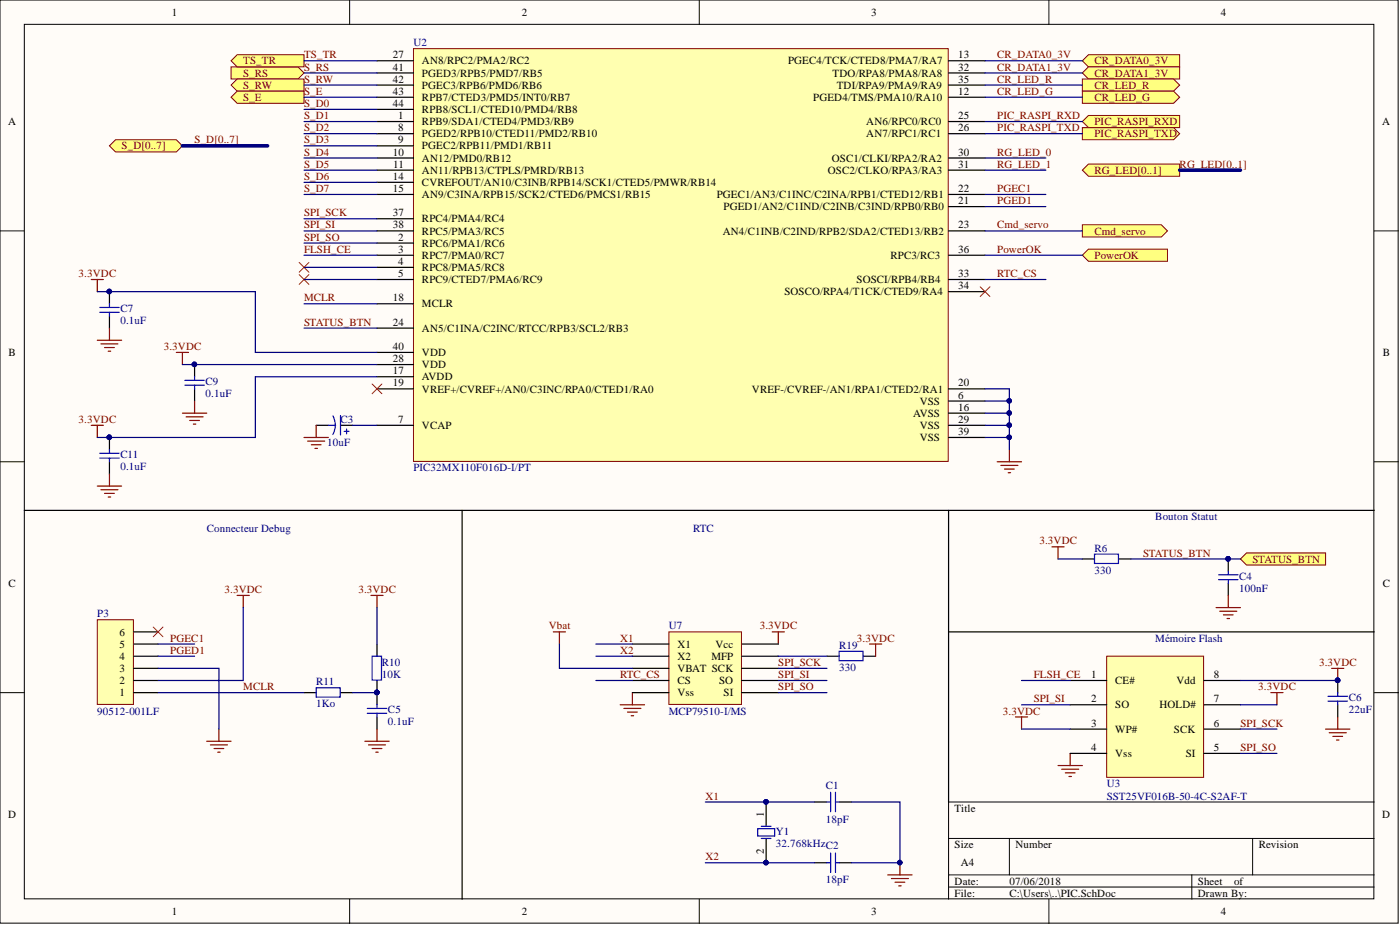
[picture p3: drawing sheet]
<svg xmlns="http://www.w3.org/2000/svg" width="292mm" height="193mm" viewBox="0 0 292 193" stroke-linecap="round" stroke-linejoin="round" font-family="sans-serif">
<defs><g id="words">
<g font-size="2.3">
<text x="35.9" y="3.3">1</text>
<text x="108.9" y="3.3">2</text>
<text x="181.8" y="3.3">3</text>
<text x="254.8" y="3.3">4</text>
<text x="82" y="14.7">41</text>
<text x="82" y="17.2">42</text>
<text x="82" y="12.2">27</text>
<text x="88" y="16">PGED3/RPB5/PMD7/RB5</text>
<text x="88" y="13.4">AN8/RPC2/PMA2/RC2</text>
<text x="164.4" y="13.4">PGEC4/TCK/CTED8/PMA7/RA7</text>
<text x="173.7" y="16">TDO/RPA8/PMA8/RA8</text>
<text x="199.9" y="12.2">13</text>
<text x="199.9" y="14.7">32</text>
<text x="199.9" y="17.2">35</text>
<text x="82" y="19.8">43</text>
<text x="82" y="22.3">44</text>
<text x="88" y="18.5">PGEC3/RPB6/PMD6/RB6</text>
<text x="88" y="21">RPB7/CTED3/PMD5/INT0/RB7</text>
<text x="88" y="23.6">RPB8/SCL1/CTED10/PMD4/RB8</text>
<text x="169.7" y="21">PGED4/TMS/PMA10/RA10</text>
<text x="174.6" y="18.5">TDI/RPA9/PMA9/RA9</text>
<text x="199.9" y="19.8">12</text>
<text x="1.7" y="26.1">A</text>
<text x="83.1" y="24.8">1</text>
<text x="83.1" y="27.4">8</text>
<text x="83.1" y="29.9">9</text>
<text x="88" y="26.1">RPB9/SDA1/CTED4/PMD3/RB9</text>
<text x="88" y="28.7">PGED2/RPB10/CTED11/PMD2/RB10</text>
<text x="180.7" y="26.1">AN6/RPC0/RC0</text>
<text x="180.7" y="28.7">AN7/RPC1/RC1</text>
<text x="199.9" y="24.8">25</text>
<text x="199.9" y="27.4">26</text>
<text x="288.4" y="26.1">A</text>
<text x="82" y="32.5">10</text>
<text x="82" y="35">11</text>
<text x="88" y="31.2">PGEC2/RPB11/PMD1/RB11</text>
<text x="88" y="33.7">AN12/PMD0/RB12</text>
<text x="173.6" y="33.7">OSC1/CLKI/RPA2/RA2</text>
<text x="199.9" y="32.5">30</text>
<text x="199.9" y="35">31</text>
<text x="82" y="37.5">14</text>
<text x="82" y="40.1">15</text>
<text x="88" y="36.3">AN11/RPB13/CTPLS/PMRD/RB13</text>
<text x="88" y="38.8">CVREFOUT/AN10/C3INB/RPB14/SCK1/CTED5/PMWR/RB14</text>
<text x="88" y="41.3">AN9/C3INA/RPB15/SCK2/CTED6/PMCS1/RB15</text>
<text x="149.5" y="41.3">PGEC1/AN3/C1INC/C2INA/RPB1/CTED12/RB1</text>
<text x="172.7" y="36.3">OSC2/CLKO/RPA3/RA3</text>
<text x="199.9" y="40.1">22</text>
<text x="82" y="45.1">37</text>
<text x="82" y="47.7">38</text>
<text x="88" y="46.4">RPC4/PMA4/RC4</text>
<text x="151" y="43.9">PGED1/AN2/C1IND/C2INB/C3IND/RPB0/RB0</text>
<text x="199.9" y="47.7">23</text>
<text x="199.9" y="42.6">21</text>
<text x="83.1" y="50.2">2</text>
<text x="83.1" y="52.7">3</text>
<text x="88" y="48.9">RPC5/PMA3/RC5</text>
<text x="88" y="51.5">RPC6/PMA1/RC6</text>
<text x="150.8" y="48.9">AN4/C1INB/C2IND/RPB2/SDA2/CTED13/RB2</text>
<text x="199.9" y="52.7">36</text>
<text x="83.1" y="55.3">4</text>
<text x="83.1" y="57.8">5</text>
<text x="88" y="54">RPC7/PMA0/RC7</text>
<text x="88" y="56.5">RPC8/PMA5/RC8</text>
<text x="88" y="59.1">RPC9/CTED7/PMA6/RC9</text>
<text x="178.7" y="59.1">SOSCI/RPB4/RB4</text>
<text x="185.8" y="54">RPC3/RC3</text>
<text x="199.9" y="57.8">33</text>
<text x="82" y="62.9">18</text>
<text x="88" y="64.1">MCLR</text>
<text x="163.7" y="61.6">SOSCO/RPA4/T1CK/CTED9/RA4</text>
<text x="199.9" y="60.3">34</text>
<text x="82" y="67.9">24</text>
<text x="88" y="69.2">AN5/C1INA/C2INC/RTCC/RPB3/SCL2/RB3</text>
<text x="1.8" y="74.3">B</text>
<text x="82" y="75.5">28</text>
<text x="82" y="73">40</text>
<text x="88" y="76.8">VDD</text>
<text x="88" y="74.3">VDD</text>
<text x="288.5" y="74.3">B</text>
<text x="82" y="80.6">19</text>
<text x="82" y="78.1">17</text>
<text x="88" y="81.9">VREF+/CVREF+/AN0/C3INC/RPA0/CTED1/RA0</text>
<text x="88" y="79.3">AVDD</text>
<text x="156.9" y="81.9">VREF-/CVREF-/AN1/RPA1/CTED2/RA1</text>
<text x="199.9" y="80.6">20</text>
<text x="199.9" y="83.2">6</text>
<text x="83.1" y="88.2">7</text>
<text x="88" y="89.5">VCAP</text>
<text x="190.6" y="87">AVSS</text>
<text x="191.9" y="84.4">VSS</text>
<text x="191.9" y="89.5">VSS</text>
<text x="199.9" y="85.7">16</text>
<text x="199.9" y="88.2">29</text>
<text x="191.9" y="92">VSS</text>
<text x="199.9" y="90.8">39</text>
<text x="1.8" y="122.4">C</text>
<text x="288.5" y="122.4">C</text>
<text x="25" y="137.7">4</text>
<text x="25" y="135.1">5</text>
<text x="25" y="132.6">6</text>
<text x="141.3" y="135.1">X1</text>
<text x="141.3" y="137.7">X2</text>
<text x="148.4" y="137.7">MFP</text>
<text x="149.3" y="135.1">Vcc</text>
<text x="25" y="142.7">2</text>
<text x="25" y="140.2">3</text>
<text x="141.3" y="140.2">VBAT SCK</text>
<text x="141.3" y="142.7">CS</text>
<text x="150" y="142.7">SO</text>
<text x="227.7" y="141.5">1</text>
<text x="232.7" y="142.7">CE#</text>
<text x="245.4" y="142.7">Vdd</text>
<text x="253.2" y="141.5">8</text>
<text x="25" y="145.3">1</text>
<text x="141.3" y="145.3">Vss</text>
<text x="151" y="145.3">SI</text>
<text x="227.7" y="146.5">2</text>
<text x="232.7" y="147.8">SO</text>
<text x="241.9" y="147.8">HOLD#</text>
<text x="253.2" y="146.5">7</text>
<text x="227.7" y="151.6">3</text>
<text x="232.7" y="152.9">WP#</text>
<text x="244.9" y="152.9">SCK</text>
<text x="253.2" y="151.6">6</text>
<text x="227.7" y="156.7">4</text>
<text x="232.7" y="157.9">Vss</text>
<text x="247.4" y="157.9">SI</text>
<text x="253.2" y="156.7">5</text>
<text x="1.7" y="170.6">D</text>
<text x="159.3" y="170.4" transform="rotate(-90 159.3 170.4)">1</text>
<text x="199.2" y="169.3">Title</text>
<text x="288.4" y="170.6">D</text>
<text x="159.3" y="178.1" transform="rotate(-90 159.3 178.1)">2</text>
<text x="199.2" y="176.9">Size</text>
<text x="211.9" y="176.9">Number</text>
<text x="262.6" y="176.9">Revision</text>
<text x="199.2" y="184.5">Date:</text>
<text x="200.5" y="180.7">A4</text>
<text x="210.6" y="184.5">07/06/2018</text>
<text x="249.9" y="184.5">Sheet</text>
<text x="257.5" y="184.5">of</text>
<text x="35.9" y="190.9">1</text>
<text x="108.9" y="190.9">2</text>
<text x="181.8" y="190.9">3</text>
<text x="199.2" y="187.1">File:</text>
<text x="210.6" y="187.1">C:\Users\..\PIC.SchDoc</text>
<text x="249.9" y="187.1">Drawn By:</text>
<text x="254.8" y="190.9">4</text>
</g>
<g font-size="2.3" fill="#000080">
<text x="86.3" y="9.6">U2</text>
<text x="25.1" y="65.2">C7</text>
<text x="25.1" y="67.7">0.1uF</text>
<text x="42.9" y="80.4">C9</text>
<text x="42.9" y="82.9">0.1uF</text>
<text x="71" y="88.2">C3</text>
<text x="25.1" y="95.6">C11</text>
<text x="68.3" y="93">10uF</text>
<text x="25.1" y="98.1">0.1uF</text>
<text x="86.3" y="98.4">PIC32MX110F016D-I/PT</text>
<text x="43.1" y="111">Connecteur Debug</text>
<text x="144.6" y="111">RTC</text>
<text x="241" y="108.5">Bouton Statut</text>
<text x="228.4" y="115.1">R6</text>
<text x="228.4" y="119.7">330</text>
<text x="258.6" y="120.9">C4</text>
<text x="258.6" y="123.5">100nF</text>
<text x="20.3" y="128.8">P3</text>
<text x="139.6" y="131.3">U7</text>
<text x="175.1" y="135.4">R19</text>
<text x="241" y="133.8">Mémoire Flash</text>
<text x="66" y="143">R11</text>
<text x="79.7" y="138.9">R10</text>
<text x="79.7" y="141.5">10K</text>
<text x="175.1" y="139.9">330</text>
<text x="20.3" y="149.1">90512-001LF</text>
<text x="66" y="147.5">1Ko</text>
<text x="80.9" y="148.8">C5</text>
<text x="139.6" y="149.1">MCP79510-I/MS</text>
<text x="281.4" y="146.3">C6</text>
<text x="281.4" y="148.8">22uF</text>
<text x="80.9" y="151.3">0.1uF</text>
<text x="172.3" y="164.5">C1</text>
<text x="230.9" y="164.3">U3</text>
<text x="230.9" y="166.8">SST25VF016B-50-4C-S2AF-T</text>
<text x="172.3" y="171.6">18pF</text>
<text x="161.9" y="174.2">Y1</text>
<text x="161.9" y="176.7">32.768kHzC2</text>
<text x="172.3" y="184.3">18pF</text>
</g>
<g font-size="2.3" fill="#800000">
<text x="50.7" y="16">S_RS</text>
<text x="50.7" y="13.4">TS_TR</text>
<text x="63.4" y="12.2">TS_TR</text>
<text x="63.4" y="14.7">S_RS</text>
<text x="63.4" y="17.2">S_RW</text>
<text x="208.1" y="12.2">CR_DATA0_3V</text>
<text x="208.1" y="14.7">CR_DATA1_3V</text>
<text x="208.1" y="17.2">CR_LED_R</text>
<text x="228.4" y="13.4">CR_DATA0_3V</text>
<text x="228.4" y="16">CR_DATA1_3V</text>
<text x="50.7" y="18.5">S_RW</text>
<text x="50.7" y="21">S_E</text>
<text x="63.4" y="22.3">S_D0</text>
<text x="63.4" y="19.8">S_E</text>
<text x="208.1" y="19.8">CR_LED_G</text>
<text x="228.4" y="18.5">CR_LED_R</text>
<text x="228.4" y="21">CR_LED_G</text>
<text x="40.6" y="29.9">S_D[0..7]</text>
<text x="63.4" y="24.8">S_D1</text>
<text x="63.4" y="27.4">S_D2</text>
<text x="63.4" y="29.9">S_D3</text>
<text x="208.1" y="24.8">PIC_RASPI_RXD</text>
<text x="208.1" y="27.4">PIC_RASPI_TXD</text>
<text x="228.4" y="26.1">PIC_RASPI_RXD</text>
<text x="228.4" y="28.7">PIC_RASPI_TXD</text>
<text x="25.4" y="31.2">S_D[0..7]</text>
<text x="63.4" y="32.5">S_D4</text>
<text x="63.4" y="35">S_D5</text>
<text x="208.1" y="32.5">RG_LED_0</text>
<text x="208.1" y="35">RG_LED_1</text>
<text x="246.1" y="35">RG_LED[0..1]</text>
<text x="63.4" y="37.5">S_D6</text>
<text x="63.4" y="40.1">S_D7</text>
<text x="208.1" y="40.1">PGEC1</text>
<text x="228.4" y="36.3">RG_LED[0..1]</text>
<text x="63.4" y="45.1">SPI_SCK</text>
<text x="63.4" y="47.7">SPI_SI</text>
<text x="208.1" y="42.6">PGED1</text>
<text x="208.1" y="47.7">Cmd_servo</text>
<text x="63.4" y="50.2">SPI_SO</text>
<text x="63.4" y="52.7">FLSH_CE</text>
<text x="208.1" y="52.7">PowerOK</text>
<text x="228.4" y="48.9">Cmd_servo</text>
<text x="16.4" y="57.8">3.3VDC</text>
<text x="208.1" y="57.8">RTC_CS</text>
<text x="228.4" y="54">PowerOK</text>
<text x="63.4" y="62.9">MCLR</text>
<text x="63.4" y="67.9">STATUS_BTN</text>
<text x="34.2" y="73">3.3VDC</text>
<text x="16.4" y="88.2">3.3VDC</text>
<text x="216.9" y="113.6">3.3VDC</text>
<text x="238.5" y="116.1">STATUS_BTN</text>
<text x="261.3" y="117.4">STATUS_BTN</text>
<text x="46.9" y="123.7">3.3VDC</text>
<text x="74.8" y="123.7">3.3VDC</text>
<text x="114.5" y="131.3">Vbat</text>
<text x="158.5" y="131.3">3.3VDC</text>
<text x="35.5" y="133.8">PGEC1</text>
<text x="35.5" y="136.4">PGED1</text>
<text x="129.4" y="133.8">X1</text>
<text x="129.4" y="136.4">X2</text>
<text x="178.8" y="133.8">3.3VDC</text>
<text x="50.7" y="144">MCLR</text>
<text x="129.4" y="141.5">RTC_CS</text>
<text x="162.4" y="141.5">SPI_SI</text>
<text x="162.4" y="138.9">SPI_SCK</text>
<text x="162.4" y="144">SPI_SO</text>
<text x="215.7" y="141.5">FLSH_CE</text>
<text x="262.5" y="144">3.3VDC</text>
<text x="275.2" y="138.9">3.3VDC</text>
<text x="209.2" y="149.1">3.3VDC</text>
<text x="215.7" y="146.5">SPI_SI</text>
<text x="258.8" y="151.6">SPI_SCK</text>
<text x="258.8" y="156.7">SPI_SO</text>
<text x="147.2" y="166.8">X1</text>
<text x="147.2" y="179.5">X2</text>
</g>
</g></defs>
<g fill="#fffcf8" stroke="#000" stroke-width=".21">
<path d="M0 0h291.7v192.6h-291.7z"/>
<path d="M5.1 5.1h281.5v182.4h-281.5z"/>
</g>
<g fill="none" stroke="#000" stroke-width=".21">
<path d="M72.9 0v5.1M145.9 0v5.1M218.8 0v5.1M0 48.2h5.1M286.7 48.2h5.1M0 96.3h5.1M286.7 96.3h5.1M0 144.5h5.1M286.7 144.5h5.1M197.9 174.9h88.8M210.6 174.9v7.6M261.3 174.9v7.6"/>
<path d="M286.7 167.3h-88.8v20.3M72.9 187.6v5.1M145.9 187.6v5.1M197.9 182.5h88.8M197.9 185.1h88.8M218.8 187.6v5.1M248.7 182.5v5.1"/>
</g>
<path d="M159.9 167.3v5.1M159.9 174.9v5.1M170 167.3h2.5M175.1 167.3h2.5" fill="none" stroke="#000" stroke-width=".25"/>
<g fill="#000080" stroke="#000080" stroke-width=".21">
<circle cx="159.8" cy="167.3" r=".47"/>
<circle cx="159.8" cy="179.9" r=".47"/>
<circle cx="187.7" cy="179.9" r=".47"/>
</g>
<path d="M158.1 172.9h3.5v1.5h-3.5zM158.8 174.9h2.1M158.8 172.4h2.1M172.5 167.3h.8M173.3 165.3v4M174.3 165.3v4M174.3 167.3h.8" fill="none" stroke="#00f" stroke-width=".25"/>
<path d="M187.8 180v2.5M185.2 182.5h5.1M186 183.3h3.5M186.7 184h2.1M187.5 184.8h.5" fill="none" stroke="#800000" stroke-width=".25"/>
<path d="M20.3 129.3h7.5v17.7h-7.5z" fill="#ffffb0" stroke="#800000" stroke-width=".21"/>
<g fill="none" stroke="#000" stroke-width=".25">
<path d="M5.1 106.5h281.6M96.4 106.5v81.1M197.9 106.5v60.8M27.9 139.4h5.1M27.9 136.9h5.1M27.9 134.4h5.1M27.9 131.8h5.1M78.7 134.4v2.5M197.9 131.8h88.8M27.9 144.5h5.1M27.9 142h5.1M63.4 144.5h2.6"/>
<path d="M71 144.5h2.6M78.7 142v5M78.7 149.6v2.5M170 180h2.5M175.1 180h2.5"/>
</g>
<path d="M32 130.8l2 2M34 130.8l-2 2" fill="none" stroke="#f00" stroke-width=".21"/>
<g fill="none" stroke="#800000" stroke-width=".25">
<path d="M219.5 114.1h2.5M220.7 114.1v2.5M277.8 139.4h2.6M279.1 139.4v2.6M43.1 154.6h5.1M43.9 155.4h3.5M44.7 156.2h2M45.4 156.9h.5M45.7 152.1v2.5M76.1 154.6h5.1M76.9 155.4h3.5M77.6 156.2h2.1"/>
<path d="M78.4 156.9h.5M78.7 152.1v2.5M220.7 159.7h5.1M223.3 157.2v2.5M221.5 160.5h3.6M222.3 161.2h2M223 162h.5"/>
</g>
<g fill="#000080" stroke="#000080" stroke-width=".21">
<circle cx="78.6" cy="144.5" r=".47"/>
<circle cx="279.1" cy="141.9" r=".47"/>
</g>
<path d="M77.6 136.9h2v5h-2zM66 143.5h5v1.9h-5zM76.6 147.8h4.1M76.6 148.8h4.1M78.7 147v.8M78.7 148.8v.8M172.5 180h.8M173.3 178v4M174.3 178v4M174.3 180h.8" fill="none" stroke="#00f" stroke-width=".25"/>
<g fill="#ffff80" stroke="#800000" stroke-width=".21">
<path d="M225.8 12.7l1.3-1.3h19v2.5h-19z" fill-rule="evenodd"/>
<path d="M225.8 15.2l1.3-1.3h19v2.6h-19z" fill-rule="evenodd"/>
<path d="M225.8 16.5h19.1l1.2 1.3-1.2 1.2h-19.1z" fill-rule="evenodd"/>
<path d="M225.8 19h19.1l1.2 1.3-1.2 1.3h-19.1z" fill-rule="evenodd"/>
<path d="M225.8 25.4l1.3-1.3h19v2.5h-19z" fill-rule="evenodd"/>
<path d="M225.8 26.6h19.1l1.2 1.3-1.2 1.3h-19.1z" fill-rule="evenodd"/>
<path d="M225.8 35.5l1.3-1.3h19v2.6h-19z" fill-rule="evenodd"/>
<path d="M225.8 46.9h16.5l1.3 1.3-1.3 1.2h-16.5z" fill-rule="evenodd"/>
<path d="M225.8 53.2l1.3-1.2h16.5v2.5h-16.5z" fill-rule="evenodd"/>
<path d="M48.2 13.9h14l1.2 1.3-1.2 1.3h-14z" fill-rule="evenodd"/>
<path d="M48.2 17.8l1.3-1.3h13.9v2.5h-13.9z" fill-rule="evenodd"/>
<path d="M48.2 20.3l1.3-1.3h13.9v2.6h-13.9z" fill-rule="evenodd"/>
<path d="M48.2 12.7l1.3-1.3h13.9v2.5h-13.9z" fill-rule="evenodd"/>
<path d="M22.8 30.4l1.3-1.2h12.7l1.3 1.2-1.3 1.3h-12.7z" fill-rule="evenodd"/>
</g>
<path d="M208.1 96.3h5M208.8 97.1h3.6M209.6 97.9h2M210.3 98.6h.6M210.6 93.8v2.5" fill="none" stroke="#800000" stroke-width=".25"/>
<path d="M230.9 136.9h20.2v25.3h-20.2z" fill="#ffffb0" stroke="#800000" stroke-width=".21"/>
<path d="M66 88.7h2.5M71 88.7h2.6M223.3 142h7.6M223.3 147h7.6M223.3 152.1h7.6M223.3 157.2h7.6M251.2 142h7.6M251.2 147h7.6M251.2 152.1h7.6M251.2 157.2h7.6" fill="none" stroke="#000" stroke-width=".25"/>
<path d="M68.5 88.7h1.5M69.5 86.8a4 4 0 0 1-.1 3.9M71 86.7v4.1M71.8 90h1M72.3 89.5v1" fill="none" stroke="#00f" stroke-width=".25"/>
<path d="M63.4 91.3h5.1M64.2 92h3.5M65 92.8h2M65.7 93.5h.5M66 88.7v2.6" fill="none" stroke="#800000" stroke-width=".25"/>
<path d="M86.3 10.1h111.5v86.2h-111.5z" fill="#ffffb0" stroke="#800000" stroke-width=".21"/>
<g fill="none" stroke="#000" stroke-width=".25">
<path d="M78.7 15.2h7.6M78.7 17.8h7.6M78.7 12.7h7.6M197.9 15.2h7.6M197.9 17.8h7.6M197.9 12.7h7.6M78.7 20.3h7.6M78.7 22.8h7.6M78.7 25.4h7.6M78.7 27.9h7.6M78.7 30.4h7.6M78.7 33h7.6"/>
<path d="M78.7 35.5h7.6M78.7 38h7.6M197.9 20.3h7.6M197.9 25.4h7.6M197.9 27.9h7.6M197.9 33h7.6M197.9 35.5h7.6M78.7 40.6h7.6M78.7 45.6h7.6M78.7 48.2h7.6M78.7 50.7h7.6M78.7 53.2h7.6"/>
<path d="M78.7 55.8h7.6M78.7 58.3h7.6M197.9 40.6h7.6M197.9 48.2h7.6M197.9 53.2h7.6M197.9 58.3h7.6M197.9 43.1h7.6M78.7 78.6h7.6M78.7 76.1h7.6M78.7 73.5h7.6M78.7 63.4h7.6M78.7 68.4h7.6"/>
<path d="M197.9 60.8h7.6M78.7 81.1h7.6M78.7 88.7h7.6M197.9 81.1h7.6M197.9 88.7h7.6M197.9 83.7h7.6M197.9 86.2h7.6M197.9 91.3h7.6M172.5 136.9h2.6M180.2 136.9h2.5M279.1 142v2.5M279.1 147v2.6"/>
</g>
<circle cx="279.1" cy="141.9" r=".47" fill="#000080" stroke="#000080" stroke-width=".21"/>
<path d="M175.1 135.9h5v1.9h-5zM277.1 145.3h4M277.1 146.3h4M279.1 144.5v.8M279.1 146.3v.7" fill="none" stroke="#00f" stroke-width=".25"/>
<g fill="none" stroke="#800000" stroke-width=".25">
<path d="M49.5 124.2h2.5M50.7 124.2v2.6M77.4 124.2h2.5M78.7 124.2v2.6M115.4 131.8h2.6M116.7 131.8v2.6M161.1 131.8h2.6M162.4 131.8v2.6M181.4 134.4h2.6M182.7 134.4v2.5M129.4 147h5.1M130.2 147.8h3.5"/>
<path d="M130.9 148.6h2.1M131.7 149.3h.5M131.9 144.5v2.5M276.6 152.1h5M277.3 152.9h3.6M278.1 153.6h2M278.9 154.4h.5M279.1 149.6v2.5"/>
</g>
<path d="M204.5 59.8l2 2.1M206.5 59.8l-2 2.1" fill="none" stroke="#f00" stroke-width=".21"/>
<path d="M139.6 131.8h15.1v15.2h-15.1z" fill="#ffffb0" stroke="#800000" stroke-width=".21"/>
<path d="M131.9 134.4h7.7M131.9 136.9h7.7M131.9 139.4h7.7M154.8 134.4h7.6M154.8 136.9h7.6M154.8 139.4h7.6M131.9 142h7.7M131.9 144.5h7.7M154.8 142h7.6M154.8 144.5h7.6" fill="none" stroke="#000" stroke-width=".25"/>
<path d="M258.8 116.6l1.3-1.3h16.5v2.6h-16.5z" fill-rule="evenodd" fill="#ffff80" stroke="#800000" stroke-width=".21"/>
<path d="M62.4 54.8l2 2M62.4 57.3l2 2M64.4 54.8l-2 2M64.4 57.3l-2 2M77.6 80.1l2.1 2M79.7 80.1l-2.1 2" fill="none" stroke="#f00" stroke-width=".21"/>
<g fill="none" stroke="#800000" stroke-width=".25">
<path d="M19 58.3h2.6M20.3 58.3v2.5M20.3 71h5.1M21.1 71.7h3.5M21.8 72.5h2.1M22.6 73.3h.5M22.8 68.4v2.6M36.8 73.5h2.5M38.1 73.5v2.6M19 88.7h2.6M20.3 88.7v2.6M22.8 98.9v2.5"/>
<path d="M38.1 86.2h5M38.8 87h3.6M39.6 87.7h2M40.3 88.5h.6M40.6 83.7v2.5M20.3 101.4h5.1M21.1 102.2h3.5M21.8 102.9h2.1M22.6 103.7h.5M253.7 126.8h5.1M254.5 127.5h3.5M255.3 128.3h2"/>
<path d="M256 129h.5M256.3 124.2v2.6M211.9 149.6h2.5M213.1 149.6v2.5M265.2 144.5h2.5M266.4 144.5v2.5"/>
</g>
<path d="M22.8 60.8v2.6M22.8 65.9v2.5M40.6 76.1v2.5M22.8 91.3v2.5M22.8 96.3v2.6M40.6 81.1v2.6M225.8 116.6h2.6M233.4 116.6h2.6M256.3 116.6v2.5M256.3 121.7v2.5" fill="none" stroke="#000" stroke-width=".25"/>
<g fill="#000080" stroke="#000080" stroke-width=".21">
<circle cx="22.8" cy="91.2" r=".47"/>
<circle cx="22.8" cy="60.8" r=".47"/>
<circle cx="40.6" cy="76" r=".47"/>
<circle cx="187.7" cy="179.9" r=".47"/>
<circle cx="78.6" cy="144.5" r=".47"/>
<circle cx="210.6" cy="83.6" r=".47"/>
<circle cx="210.6" cy="86.2" r=".47"/>
<circle cx="210.6" cy="88.7" r=".47"/>
<circle cx="210.6" cy="91.2" r=".47"/>
<circle cx="279.1" cy="141.9" r=".47"/>
<circle cx="159.8" cy="179.9" r=".47"/>
<circle cx="159.8" cy="167.3" r=".47"/>
<circle cx="256.2" cy="116.6" r=".47"/>
</g>
<g fill="none" stroke="#00f" stroke-width=".25">
<path d="M20.8 65.2h4.1M20.8 64.1h4.1M22.8 63.4v.7M22.8 65.2v.7M38.6 79.3h4M40.6 78.6v.7M20.8 95.6h4.1M20.8 94.6h4.1M22.8 93.8v.8M22.8 95.6v.7M38.6 80.4h4M40.6 80.4v.7"/>
<path d="M228.4 115.6h5v2h-5zM254.2 119.9h4.1M256.3 119.1v.8M254.2 120.9h4.1M256.3 120.9v.8"/>
</g>
<g fill="none" stroke="#000080" stroke-width=".25">
<path d="M63.4 12.7h15.3M63.4 15.2h15.3M63.4 17.8h15.3M205.5 12.7h20.3M205.5 15.2h20.3M205.5 17.8h20.3M63.4 20.3h15.3M63.4 25.4h15.3M63.4 27.9h15.3M63.4 33h15.3M63.4 35.5h15.3M63.4 38h15.3"/>
<path d="M63.4 30.4h15.3M63.4 22.8h15.3M205.5 20.3h20.3M205.5 25.4h20.3M205.5 27.9h20.3M205.5 33h12.7M205.5 35.5h12.7M63.4 53.2h15.3M63.4 50.7h15.3M63.4 58.3h15.3M63.4 40.6h15.3M63.4 48.2h15.3"/>
<path d="M63.4 55.8h15.3M63.4 45.6h15.3M205.5 53.2h20.3M205.5 58.3h12.7M205.5 40.6h12.7M205.5 43.1h12.7M205.5 48.2h20.3M20.3 60.8h33v12.7h25.4M38.1 76.1h40.6M63.4 68.4h15.3M63.4 63.4h15.3M78.7 78.6h-25.4v12.7h-33"/>
<path d="M73.6 88.7h5.1M205.5 81.1h5.1v12.7M205.5 88.7h5.1M205.5 83.7h5.1M205.5 86.2h5.1M205.5 91.3h5.1M220.7 116.6h5.1M236 116.6h22.8M33 139.4h12.7v12.7M33 136.9h7.6M33 134.4h7.6M50.7 126.8v15.2h-17.7"/>
<path d="M78.7 126.8v7.6M116.7 134.4v5h15.2M124.3 136.9h7.6M124.3 134.4h7.6M162.4 136.9h10.1M162.4 139.4h10.1M33 144.5h30.4M73.6 144.5h5.1M124.3 142h7.6M162.4 144.5h10.1M162.4 142h10.1M213.1 152.1h10.2"/>
<path d="M213.1 142h10.2M213.1 147h10.2M258.8 152.1h7.6M258.8 142h20.3M258.8 147h7.6M258.8 157.2h7.6M147.2 180h22.8M147.2 167.3h22.8M177.6 167.3h10.2v12.7h-10.2"/>
</g>
<path d="M38.1 30.4h17.7M246.1 35.5h12.7" fill="none" stroke="#000080" stroke-width=".76"/>
<use href="#words"/>
</svg>
